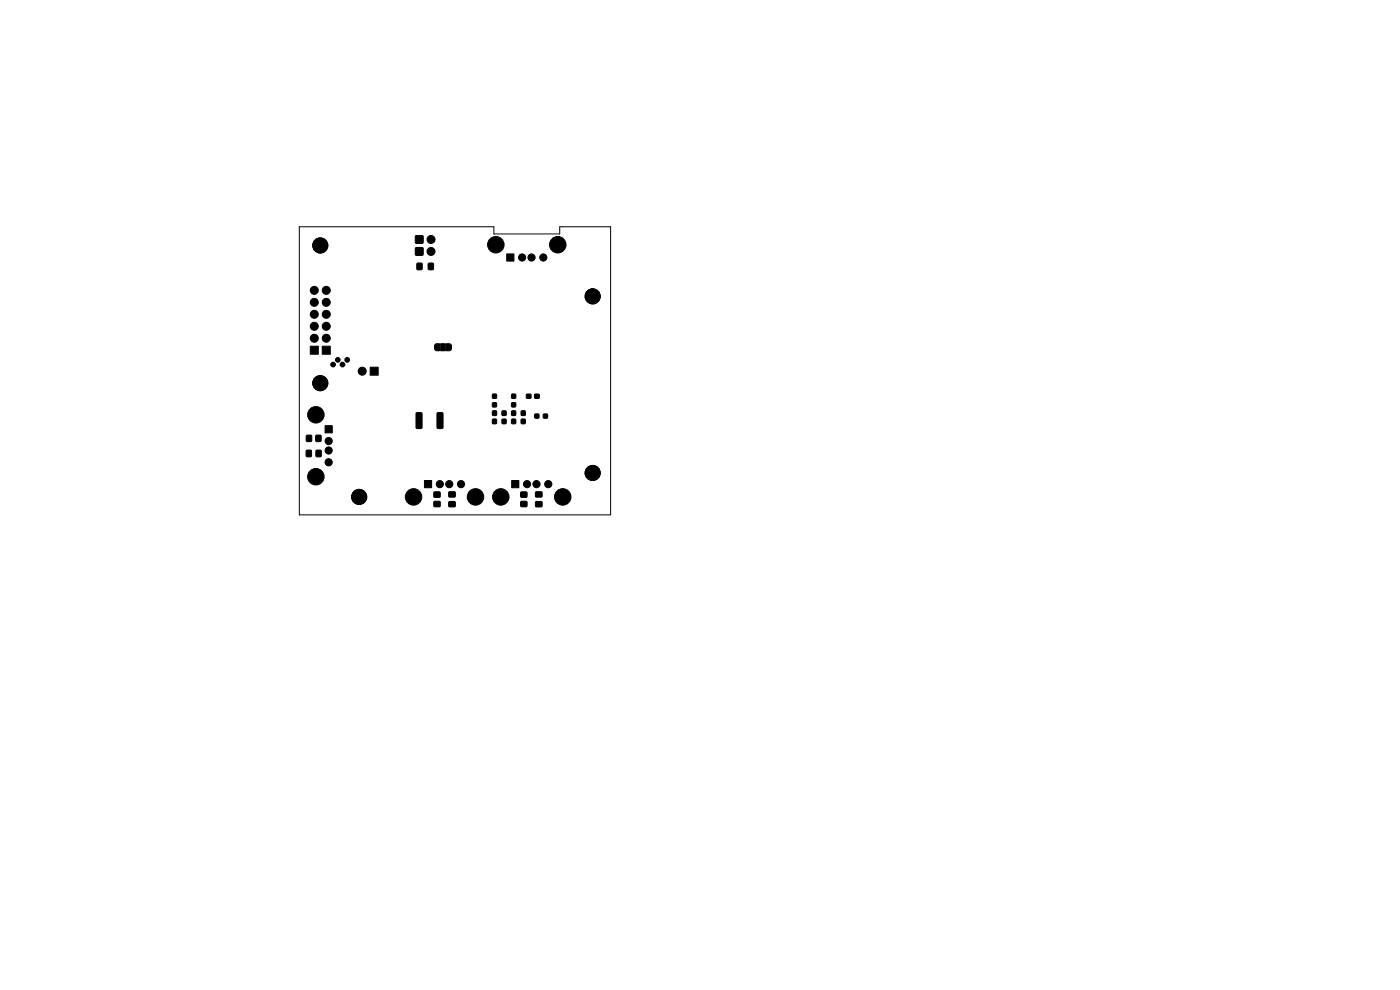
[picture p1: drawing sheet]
<svg xmlns="http://www.w3.org/2000/svg" width="297mm" height="210mm" viewBox="0 0 297 210" stroke-linecap="round" stroke-linejoin="round" font-family="sans-serif">
<g fill="#000" stroke="#000" stroke-width=".21">
<path d="M88.2 52.6h1.5v1.5h-1.5zM88.2 50h1.5v1.6h-1.5zM88.5 55.9h1v1.3h-1zM90.9 55.9h1v1.3h-1zM107.5 53.9h1.5v1.5h-1.5zM65.8 73.4h1.7v1.7h-1.7zM68.4 73.4h1.7v1.7h-1.7zM78.5 77.9h1.7v1.7h-1.7zM92.4 73l.8-.1v1.5h-.6l-.3-.2-.1-.8zM93.5 72.9h1v1.5h-1zM94.7 72.9h.7l.3 .2 .1 1-.3 .3h-.8zM65 95.5h1v1.3h-1z"/>
<path d="M65 92.4h1.1v1.2h-1.1zM67 92.4h1.1v1.2h-1.1zM67.1 95.5h1v1.3h-1zM69 90.3h1.5v1.5h-1.5zM88.3 87.6l1-.1 .2 .2v3l-.1 .2h-.9l-.2-.1zM92.8 87.6l.9-.1 .3 .2v3l-.2 .2h-.9l-.2-.1zM104.5 88.9h.8v.9h-.8zM104.5 87.2h.8v.9h-.8zM104.5 83.6h.8v.9h-.8zM104.5 85.5h.8v.8h-.8zM106.5 87.2h.8v.9h-.8zM106.5 88.9h.8v.9h-.8z"/>
<path d="M108.6 88.9h.8v.9h-.8zM108.6 87.2h.8v.9h-.8zM108.6 83.6h.8v.9h-.8zM108.6 85.5h.8v.8h-.8zM110.6 87.2h.8v.9h-.8zM110.6 88.9h.8v.9h-.8zM111.7 83.6h.9v.9h-.9zM113.5 87.9h.8v.8h-.8zM113.4 83.6h1v.9h-1zM115.3 87.9h.8v.8h-.8zM90 101.9h1.6v1.6h-1.6zM92.1 104.4h1.2v1h-1.2z"/>
<path d="M92.1 106.4h1.2v1h-1.2zM95.2 104.4h1.3v1h-1.3zM95.2 106.4h1.3v1.1h-1.3zM108.5 101.9h1.6v1.6h-1.6zM110.5 104.4h1.3v1h-1.3zM110.5 106.4h1.3v1h-1.3zM113.6 104.4h1.4v1h-1.4zM113.6 106.4h1.4v1.1h-1.4z"/>
<circle cx="67.9" cy="52.1" r="1.6"/>
<circle cx="88.9" cy="50.8" r=".5"/>
<circle cx="88.9" cy="53.3" r=".5"/>
<circle cx="91.4" cy="50.8" r=".5"/>
<circle cx="91.4" cy="53.3" r=".5"/>
<circle cx="91.4" cy="53.3" r=".85"/>
<circle cx="91.4" cy="50.8" r=".85"/>
<circle cx="105.2" cy="51.9" r="1.15"/>
<circle cx="105.2" cy="51.9" r="1.75"/>
<circle cx="108.3" cy="54.6" r=".46"/>
<circle cx="110.8" cy="54.6" r=".76"/>
<circle cx="110.8" cy="54.6" r=".46"/>
<circle cx="112.8" cy="54.6" r=".76"/>
<circle cx="112.8" cy="54.6" r=".46"/>
<circle cx="115.3" cy="54.6" r=".76"/>
<circle cx="115.3" cy="54.6" r=".46"/>
<circle cx="118.3" cy="51.9" r="1.75"/>
<circle cx="118.3" cy="51.9" r="1.15"/>
<circle cx="66.7" cy="66.7" r=".5"/>
<circle cx="66.7" cy="61.6" r=".5"/>
<circle cx="66.7" cy="64.1" r=".5"/>
<circle cx="66.7" cy="74.3" r=".5"/>
<circle cx="66.7" cy="69.2" r=".5"/>
<circle cx="66.7" cy="71.8" r=".5"/>
<circle cx="66.7" cy="69.2" r=".85"/>
<circle cx="66.7" cy="66.7" r=".85"/>
<circle cx="66.7" cy="64.1" r=".85"/>
<circle cx="66.7" cy="61.6" r=".85"/>
<circle cx="66.7" cy="71.8" r=".85"/>
<circle cx="69.2" cy="61.6" r=".5"/>
<circle cx="69.2" cy="69.2" r=".5"/>
<circle cx="69.2" cy="71.8" r=".5"/>
<circle cx="69.2" cy="66.7" r=".5"/>
<circle cx="69.2" cy="74.3" r=".5"/>
<circle cx="69.2" cy="64.1" r=".5"/>
<circle cx="69.2" cy="66.7" r=".85"/>
<circle cx="69.2" cy="64.1" r=".85"/>
<circle cx="69.2" cy="61.6" r=".85"/>
<circle cx="69.2" cy="69.2" r=".85"/>
<circle cx="69.2" cy="71.8" r=".85"/>
<circle cx="70.7" cy="77.3" r=".5"/>
<circle cx="70.7" cy="77.3" r=".3"/>
<circle cx="71.7" cy="76.3" r=".5"/>
<circle cx="71.7" cy="76.3" r=".3"/>
<circle cx="72.7" cy="77.3" r=".5"/>
<circle cx="72.7" cy="77.3" r=".3"/>
<circle cx="73.7" cy="76.3" r=".5"/>
<circle cx="73.7" cy="76.3" r=".3"/>
<circle cx="76.8" cy="78.7" r=".85"/>
<circle cx="76.8" cy="78.7" r=".5"/>
<circle cx="79.4" cy="78.7" r=".5"/>
<circle cx="125.7" cy="62.9" r="1.6"/>
<circle cx="67" cy="88" r="1.75"/>
<circle cx="67" cy="88" r="1.15"/>
<circle cx="67.9" cy="81.3" r="1.6"/>
<circle cx="69.7" cy="98.1" r=".76"/>
<circle cx="69.7" cy="95.6" r=".76"/>
<circle cx="69.7" cy="93.6" r=".76"/>
<circle cx="69.7" cy="98.1" r=".46"/>
<circle cx="69.7" cy="91.1" r=".46"/>
<circle cx="69.7" cy="95.6" r=".46"/>
<circle cx="69.7" cy="93.6" r=".46"/>
<circle cx="67" cy="101.1" r="1.75"/>
<circle cx="67" cy="101.1" r="1.15"/>
<circle cx="76.2" cy="105.4" r="1.6"/>
<circle cx="87.7" cy="105.4" r="1.75"/>
<circle cx="87.7" cy="105.4" r="1.15"/>
<circle cx="90.8" cy="102.7" r=".46"/>
<circle cx="93.3" cy="102.7" r=".46"/>
<circle cx="93.3" cy="102.7" r=".76"/>
<circle cx="95.3" cy="102.7" r=".76"/>
<circle cx="95.3" cy="102.7" r=".46"/>
<circle cx="97.8" cy="102.7" r=".76"/>
<circle cx="97.8" cy="102.7" r=".46"/>
<circle cx="100.9" cy="105.4" r="1.75"/>
<circle cx="100.9" cy="105.4" r="1.15"/>
<circle cx="106.2" cy="105.4" r="1.75"/>
<circle cx="106.2" cy="105.4" r="1.15"/>
<circle cx="109.3" cy="102.7" r=".46"/>
<circle cx="111.8" cy="102.7" r=".76"/>
<circle cx="111.8" cy="102.7" r=".46"/>
<circle cx="113.8" cy="102.7" r=".76"/>
<circle cx="113.8" cy="102.7" r=".46"/>
<circle cx="116.3" cy="102.7" r=".76"/>
<circle cx="116.3" cy="102.7" r=".46"/>
<circle cx="119.4" cy="105.4" r="1.15"/>
<circle cx="119.4" cy="105.4" r="1.75"/>
<circle cx="125.7" cy="100.3" r="1.6"/>
</g>
<path d="M63.5 48.1h41.3v1.5h13.9v-1.5h10.8v61.1h-66z" fill="none" stroke="#000" stroke-width=".21"/>
</svg>
